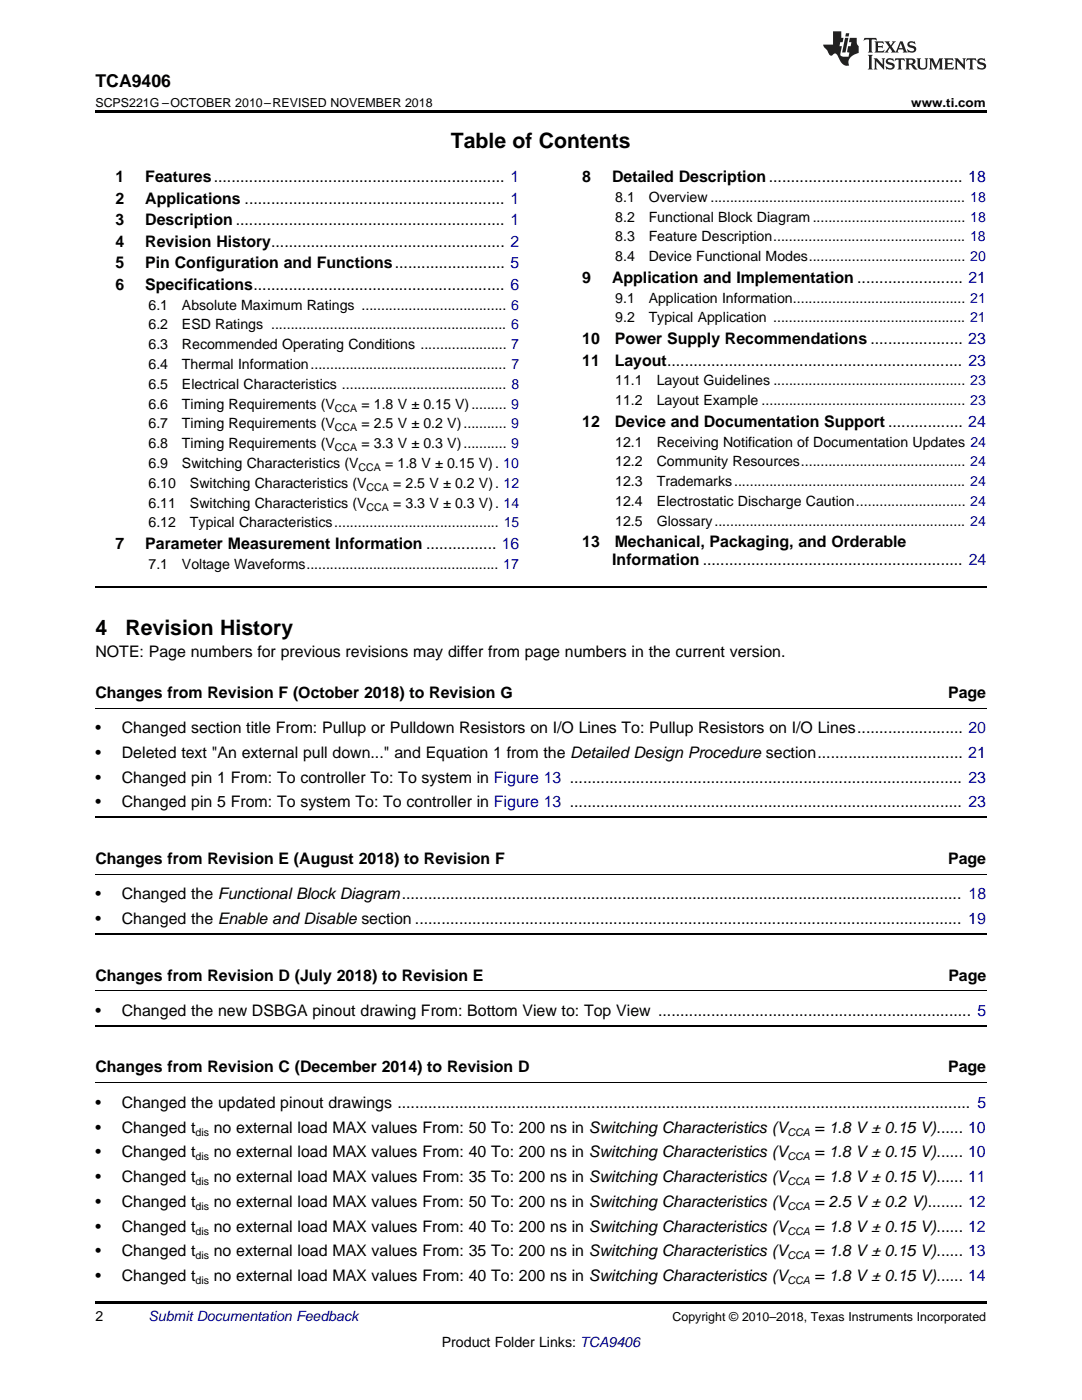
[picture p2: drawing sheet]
<svg xmlns="http://www.w3.org/2000/svg" width="216mm" height="279mm" viewBox="0 0 216 279" stroke-linecap="round" stroke-linejoin="round" font-family="sans-serif">
<defs><g id="words">
<g font-size="4.2">
<text x="90" y="29.6">Table of Contents</text>
<text x="19" y="126.8">4</text>
<text x="25" y="126.8">Revision History</text>
</g>
<text font-size="3.5" x="19" y="17.3">TCA9406</text>
<g font-size="3.2">
<text x="23" y="36.3">1</text>
<text x="23" y="40.6">2</text>
<text x="29" y="36.3">Features.................................................................. 1</text>
<text x="29" y="40.6">Applications ........................................................... 1</text>
<text x="116.2" y="36.3">8</text>
<text x="122.1" y="36.3">Detailed Description............................................ 18</text>
<text x="23" y="44.9">3</text>
<text x="29" y="44.9">Description ............................................................. 1</text>
<text x="23" y="49.2">4</text>
<text x="23" y="53.6">5</text>
<text x="29" y="49.2">Revision History..................................................... 2</text>
<text x="29" y="53.6">Pin Configuration and Functions......................... 5</text>
<text x="23" y="57.9">6</text>
<text x="29" y="57.9">Specifications......................................................... 6</text>
<text x="116.2" y="56.4">9</text>
<text x="122.1" y="56.4">Application and Implementation ........................ 21</text>
<text x="116.2" y="68.7">10</text>
<text x="122.7" y="68.7">Power Supply Recommendations ..................... 23</text>
<text x="116.2" y="73">11</text>
<text x="122.7" y="73">Layout................................................................... 23</text>
<text x="116.2" y="85.2">12</text>
<text x="122.7" y="85.2">Device and Documentation Support ................. 24</text>
<text x="23" y="109.6">7</text>
<text x="29" y="109.6">Parameter Measurement Information ................ 16</text>
<text x="116.2" y="109.2">13</text>
<text x="122.2" y="112.7">Information ........................................................... 24</text>
<text x="122.7" y="109.2">Mechanical, Packaging, and Orderable</text>
<text x="19" y="131.1">NOTE: Page numbers for previous revisions may differ from page numbers in the current version.</text>
<text x="19" y="139.2">Changes from Revision F (October 2018) to Revision G</text>
<text x="189.2" y="139.2">Page</text>
<text x="19" y="146.3">•</text>
<text x="24.3" y="146.3">Changed section title From: Pullup or Pulldown Resistors on I/O Lines To: Pullup Resistors on I/O Lines........................ 20</text>
<text x="19" y="151.2">•</text>
<text x="24.3" y="151.2">Deleted text &quot;An external pull down...&quot; and Equation 1 from the Detailed Design Procedure section................................. 21</text>
<text x="19" y="156.2">•</text>
<text x="19" y="161.1">•</text>
<text x="24.3" y="156.2">Changed pin 1 From: To controller To: To system in Figure 13 ......................................................................................... 23</text>
<text x="24.3" y="161.1">Changed pin 5 From: To system To: To controller in Figure 13 ......................................................................................... 23</text>
<text x="19" y="172.4">Changes from Revision E (August 2018) to Revision F</text>
<text x="189.2" y="172.4">Page</text>
<text x="19" y="179.5">•</text>
<text x="24.3" y="179.5">Changed the Functional Block Diagram............................................................................................................................... 18</text>
<text x="19" y="184.4">•</text>
<text x="24.3" y="184.4">Changed the Enable and Disable section ............................................................................................................................ 19</text>
<text x="19" y="195.7">Changes from Revision D (July 2018) to Revision E</text>
<text x="189.2" y="195.7">Page</text>
<text x="19" y="202.7">•</text>
<text x="24.3" y="202.7">Changed the new DSBGA pinout drawing From: Bottom View to: Top View ....................................................................... 5</text>
<text x="19" y="214">Changes from Revision C (December 2014) to Revision D</text>
<text x="189.2" y="214">Page</text>
<text x="19" y="221.1">•</text>
<text x="24.3" y="221.1">Changed the updated pinout drawings .................................................................................................................................. 5</text>
<text x="19" y="226">•</text>
<text x="24.3" y="226">Changed t</text>
<text x="42.7" y="226">no external load MAX values From: 50 To: 200 ns in Switching Characteristics (V</text>
<text x="162.6" y="226">= 1.8 V ± 0.15 V)...... 10</text>
<text x="19" y="231">•</text>
<text x="24.3" y="231">Changed t</text>
<text x="42.7" y="231">no external load MAX values From: 40 To: 200 ns in Switching Characteristics (V</text>
<text x="162.6" y="231">= 1.8 V ± 0.15 V)...... 10</text>
<text x="19" y="235.9">•</text>
<text x="24.3" y="235.9">Changed t</text>
<text x="42.7" y="235.9">no external load MAX values From: 35 To: 200 ns in Switching Characteristics (V</text>
<text x="162.6" y="235.9">= 1.8 V ± 0.15 V)...... 11</text>
<text x="19" y="240.8">•</text>
<text x="19" y="245.8">•</text>
<text x="24.3" y="240.8">Changed t</text>
<text x="24.3" y="245.8">Changed t</text>
<text x="42.7" y="240.8">no external load MAX values From: 50 To: 200 ns in Switching Characteristics (V</text>
<text x="42.7" y="245.8">no external load MAX values From: 40 To: 200 ns in Switching Characteristics (V</text>
<text x="162.6" y="240.8">= 2.5 V ± 0.2 V)........ 12</text>
<text x="162.6" y="245.8">= 1.8 V ± 0.15 V)...... 12</text>
<text x="19" y="250.7">•</text>
<text x="24.3" y="250.7">Changed t</text>
<text x="42.7" y="250.7">no external load MAX values From: 35 To: 200 ns in Switching Characteristics (V</text>
<text x="162.6" y="250.7">= 1.8 V ± 0.15 V)...... 13</text>
<text x="19" y="255.7">•</text>
<text x="24.3" y="255.7">Changed t</text>
<text x="42.7" y="255.7">no external load MAX values From: 40 To: 200 ns in Switching Characteristics (V</text>
<text x="162.6" y="255.7">= 1.8 V ± 0.15 V)...... 14</text>
</g>
<g font-size="2.8">
<text x="122.8" y="40.3">8.1</text>
<text x="129.4" y="40.3">Overview ................................................................. 18</text>
<text x="122.8" y="44.2">8.2</text>
<text x="129.4" y="44.2">Functional Block Diagram....................................... 18</text>
<text x="122.8" y="48.2">8.3</text>
<text x="122.8" y="52.1">8.4</text>
<text x="129.4" y="48.2">Feature Description................................................. 18</text>
<text x="129.4" y="52.1">Device Functional Modes........................................ 20</text>
<text x="29.6" y="61.8">6.1</text>
<text x="29.6" y="65.8">6.2</text>
<text x="36.3" y="61.8">Absolute Maximum Ratings ..................................... 6</text>
<text x="36.3" y="65.8">ESD Ratings ............................................................ 6</text>
<text x="122.8" y="60.4">9.1</text>
<text x="122.8" y="64.3">9.2</text>
<text x="129.4" y="60.4">Application Information............................................ 21</text>
<text x="129.4" y="64.3">Typical Application ................................................. 21</text>
<text x="29.6" y="69.7">6.3</text>
<text x="36.3" y="69.7">Recommended Operating Conditions ...................... 7</text>
<text x="29.6" y="73.7">6.4</text>
<text x="29.6" y="77.6">6.5</text>
<text x="36.3" y="73.7">Thermal Information.................................................. 7</text>
<text x="36.3" y="77.6">Electrical Characteristics .......................................... 8</text>
<text x="122.8" y="76.9">11.1</text>
<text x="131" y="76.9">Layout Guidelines ................................................. 23</text>
<text x="29.6" y="81.6">6.6</text>
<text x="36.3" y="81.6">Timing Requirements (V</text>
<text x="72.1" y="81.6">= 1.8 V ± 0.15 V)......... 9</text>
<text x="122.8" y="80.9">11.2</text>
<text x="131" y="80.9">Layout Example .................................................... 23</text>
<text x="29.6" y="85.5">6.7</text>
<text x="29.6" y="89.5">6.8</text>
<text x="36.3" y="85.5">Timing Requirements (V</text>
<text x="36.3" y="89.5">Timing Requirements (V</text>
<text x="72.1" y="85.5">= 2.5 V ± 0.2 V)........... 9</text>
<text x="72.1" y="89.5">= 3.3 V ± 0.3 V)........... 9</text>
<text x="122.8" y="89.1">12.1</text>
<text x="131" y="89.1">Receiving Notification of Documentation Updates 24</text>
<text x="29.6" y="93.4">6.9</text>
<text x="36.3" y="93.4">Switching Characteristics (V</text>
<text x="76.8" y="93.4">= 1.8 V ± 0.15 V). 10</text>
<text x="122.8" y="93.1">12.2</text>
<text x="131" y="93.1">Community Resources.......................................... 24</text>
<text x="29.6" y="97.4">6.10</text>
<text x="29.6" y="101.3">6.11</text>
<text x="37.9" y="97.4">Switching Characteristics (V</text>
<text x="37.9" y="101.3">Switching Characteristics (V</text>
<text x="78.4" y="97.4">= 2.5 V ± 0.2 V). 12</text>
<text x="78.4" y="101.3">= 3.3 V ± 0.3 V). 14</text>
<text x="122.8" y="97">12.3</text>
<text x="122.8" y="101">12.4</text>
<text x="131" y="97">Trademarks........................................................... 24</text>
<text x="131" y="101">Electrostatic Discharge Caution............................ 24</text>
<text x="29.6" y="105.3">6.12</text>
<text x="37.9" y="105.3">Typical Characteristics.......................................... 15</text>
<text x="122.8" y="104.9">12.5</text>
<text x="131" y="104.9">Glossary................................................................ 24</text>
<text x="29.6" y="113.5">7.1</text>
<text x="36.3" y="113.5">Voltage Waveforms................................................. 17</text>
<text x="19" y="263.6">2</text>
<text x="88.2" y="268.9">Product Folder Links: TCA9406</text>
</g>
<text font-size="2.8" fill="#0000c8" x="29.6" y="263.6">Submit Documentation Feedback</text>
<g font-size="2.5">
<text x="19" y="21.4">SCPS221G –OCTOBER 2010–REVISED NOVEMBER 2018</text>
<text x="181.8" y="21.4">www.ti.com</text>
<text x="134.2" y="263.6">Copyright © 2010–2018, Texas Instruments Incorporated</text>
</g>
<g font-size="2.1">
<text x="66.8" y="82.1">CCA</text>
<text x="66.8" y="86.1">CCA</text>
<text x="66.8" y="90">CCA</text>
<text x="71.5" y="94">CCA</text>
<text x="73.1" y="97.9">CCA</text>
<text x="73.1" y="101.9">CCA</text>
<text x="39" y="226.7">dis</text>
<text x="157.2" y="226.7">CCA</text>
<text x="39" y="231.6">dis</text>
<text x="157.2" y="231.6">CCA</text>
<text x="39" y="236.5">dis</text>
<text x="157.2" y="236.5">CCA</text>
<text x="39" y="241.5">dis</text>
<text x="157.2" y="241.5">CCA</text>
<text x="39" y="246.4">dis</text>
<text x="39" y="251.4">dis</text>
<text x="157.2" y="246.4">CCA</text>
<text x="157.2" y="251.4">CCA</text>
<text x="39" y="256.3">dis</text>
<text x="157.2" y="256.3">CCA</text>
</g>
</g></defs>
<path d="M19 22h177.8v.5h-177.8zM19 259.7h177.8v.5h-177.8z" fill="#000"/>
<path d="M19 141.3h177.8M19 174.5h177.8M19 197.7h177.8M19 216.1h177.8" fill="none" stroke="#000" stroke-width=".2"/>
<path d="M19 117.2h177.8M19 163.1h177.8M19 186.3h177.8M19 204.7h177.8" fill="none" stroke="#000" stroke-width=".35"/>
<g fill="#231f20">
<path d="M172.5 7.6l-.1 .5 .4-.2h.6v.1v2.1l-.2 .4h.9l-.2-.4v-2.1l.1-.1h.5l.5 .2-.2-.5zM174.5 8.3l.2 .3v1.5l-.2 .4h1.8l.2-.6a1.04 1.04 0 0 1-1.3 .2v-.7h.6l.3 .2v-.6l-.3 .2h-.6v-.6l.8-.1 .4 .3-.2-.5zM176.5 8.3l.9 1.1-.9 1.1h.8l-.2-.2 .4-.7 .5 .7-.2 .2h1.5l-.2-.2 .2-.4h.9l.1 .4-.2 .2h1l-.3-.3-.7-1.9h-.5l-.9 2-.8-1 .9-1h-.8l.1 .3-.4 .5-.3-.6 .1-.2zM179.7 8.6l.4 1h-.7zM181.3 8.4a.63 .63 0 0 0-.2 .7 .63 .63 0 0 0 .6 .4l.6 .2 .1 .2a.75 .75 0 0 1-.7 .4 .75 .75 0 0 1-.6-.5l.1 .7 .1-.1a1.11 1.11 0 0 0 1.5-.6 1.13 1.13 0 0 0-1.2-.8l-.1-.4a1.04 1.04 0 0 1 1.2 .2l-.2-.5-.2 .1-.4-.2zM173.2 10.9l.2 .4v2.2l-.2 .4h1l-.3-.4v-2.2l.3-.4zM174.3 11.6l.3 .4v1.5l-.3 .4h.8l-.2-.4v-1.3l1.5 1.7v-1.9l.2-.4h-.7l.2 .4v.9l-1.1-1.3zM177 11.8a.62 .62 0 0 0-.2 .7 .62 .62 0 0 0 .6 .4l.6 .1 .1 .3a.76 .76 0 0 1-.7 .3 .76 .76 0 0 1-.7-.4l.2 .7 .1-.1a1.11 1.11 0 0 0 1.5-.6 1.13 1.13 0 0 0-1.2-.8l-.1-.4a1.04 1.04 0 0 1 1.2 .2l-.2-.6-.2 .1-.5-.1zM178.7 11.6l-.2 .6a.61 .61 0 0 1 .8-.3v1.6l-.2 .4h.9l-.2-.4v-1.6a.63 .63 0 0 1 .7 .3l-.1-.6zM180.6 11.6l.3 .4v1.5l-.3 .4h1l-.2-.2-.1-.8 .6 .2a.76 .76 0 0 0 1.2 .7l-1-1a.58 .58 0 0 0 .6-.5 .58 .58 0 0 0-.5-.6zM181.4 11.9h.1a.45 .45 0 0 1 .5 .1 .45 .45 0 0 1 .1 .5l-.8 .2zM182.9 11.6l.2 .2a2.17 2.17 0 0 0 .3 1.9 .99 .99 0 0 0 1.6-.6v-1.1l.2-.4h-.7l.2 .2a1.92 1.92 0 0 1-.2 1.8 .6 .6 0 0 1-.9-.5v-1.1l.2-.4zM185.4 11.6l.2 .4v1.5l-.2 .4h.7l-.2-.4v-1.4l.8 1.8 .8-1.8v1.4l-.2 .4h.9l-.2-.4v-1.5l.2-.4h-.8l-.6 1.5-.6-1.5zM188.4 11.6l.2 .4v1.5l-.2 .4h1.8l.1-.6a1.04 1.04 0 0 1-1.2 .1v-.6h.5l.4 .2v-.6l-.4 .2h-.5v-.7h.8l.3 .3-.1-.6zM190.5 11.6l.2 .4v1.5l-.2 .4h.7l-.2-.4v-1.3l1.5 1.7v-1.9l.2-.4h-.7l.2 .4v.9l-1.1-1.3zM192.9 11.6l-.1 .6a.61 .61 0 0 1 .7-.3l.1 1.6-.3 .4h1l-.3-.4 .1-1.6a.63 .63 0 0 1 .7 .3l-.1-.6zM195.2 11.8a.62 .62 0 0 0-.2 .7 .62 .62 0 0 0 .6 .4l.6 .1 .1 .3a.76 .76 0 0 1-.7 .3 .76 .76 0 0 1-.6-.4l.1 .7 .1-.1a1.11 1.11 0 0 0 1.6-.6 1.13 1.13 0 0 0-1.3-.8l-.1-.4a1.04 1.04 0 0 1 1.2 .2l-.1-.6-.2 .1-.5-.1z"/>
<path d="M166.2 6.3v2.6h-1.9v.4l.8 .9a.91 .91 0 0 0 1 .8 .56 .56 0 0 1 .5-.3 .56 .56 0 0 1 .5 .3l.4 .8a1.53 1.53 0 0 0 1.9 1.2 1.54 1.54 0 0 1 1-2.1l.9-.3v-1.4a1.52 1.52 0 0 1-.4-1.6h-1.3l-.2 .8h.5l-.2 .8h-.5l-.1 1v.2l.4 .1-.2 .8a1.93 1.93 0 0 1-1.6-.3l.3-1.8h-.5l.2-.8h.4l.2-.8h-.4v-1.3zM168.6 7.6l-.6 2.9h.7l.6-2.9zM168.8 6.6l-.1 .7h.6l.2-.7z"/>
</g>
<use href="#words"/>
</svg>
